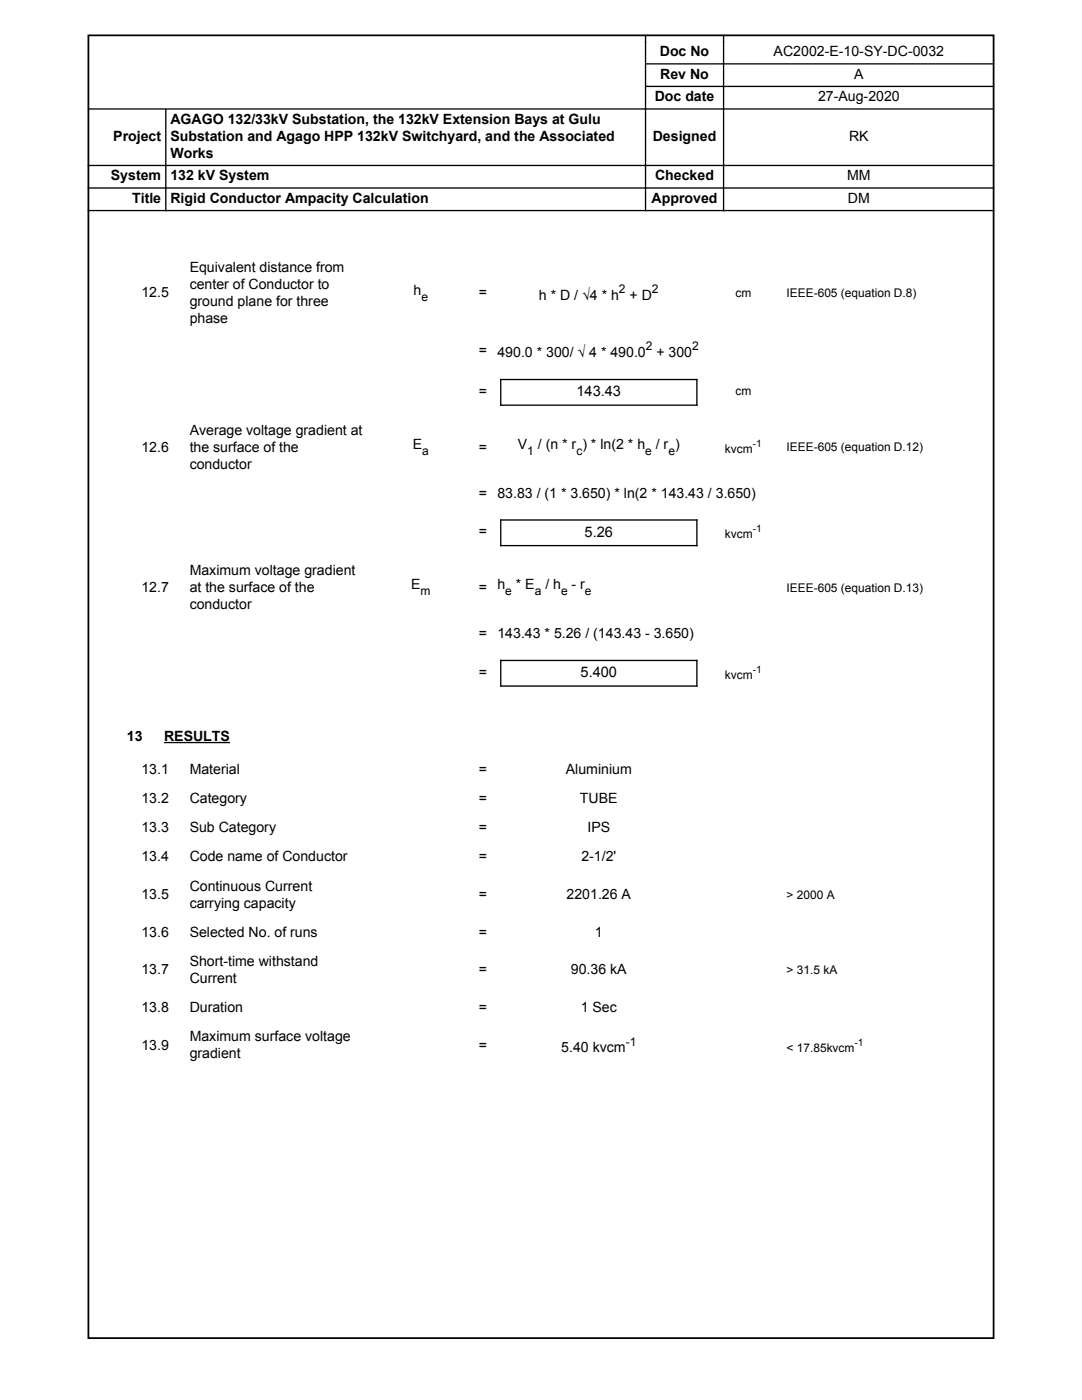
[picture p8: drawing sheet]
<svg xmlns="http://www.w3.org/2000/svg" width="216mm" height="279mm" viewBox="0 0 216 279" stroke-linecap="round" stroke-linejoin="round" font-family="sans-serif">
<defs><g id="words">
<g font-size="2.9">
<text x="115" y="79.1">143.43</text>
<text x="116.7" y="107.1">5.26</text>
<text x="115.8" y="135.1">5.400</text>
</g>
<g font-size="2.8">
<text x="131.7" y="11.2">Doc No</text>
<text x="154.4" y="11.2">AC2002-E-10-SY-DC-0032</text>
<text x="131.7" y="15.7">Rev No</text>
<text x="170.4" y="15.7">A</text>
<text x="130.6" y="20.2">Doc date</text>
<text x="163.2" y="20.2">27-Aug-2020</text>
<text x="22.6" y="28.1">Project</text>
<text x="34" y="24.7">AGAGO 132/33kV Substation, the 132kV Extension Bays at Gulu</text>
<text x="34" y="28.1">Substation and Agago HPP 132kV Switchyard, and the Associated</text>
<text x="130.2" y="28.1">Designed</text>
<text x="169.4" y="28.1">RK</text>
<text x="34" y="31.5">Works</text>
<text x="22.1" y="36">System</text>
<text x="26.4" y="40.5">Title</text>
<text x="34" y="36">132 kV System</text>
<text x="34" y="40.5">Rigid Conductor Ampacity Calculation</text>
<text x="130" y="40.5">Approved</text>
<text x="130.7" y="36">Checked</text>
<text x="169" y="36">MM</text>
<text x="169.2" y="40.5">DM</text>
<text x="28.2" y="59.3">12.5</text>
<text x="37.8" y="54.3">Equivalent distance from</text>
<text x="37.8" y="57.7">center of Conductor to</text>
<text x="82.5" y="58.8">h</text>
<text x="95.5" y="59.3">=</text>
<text x="107.5" y="59.9">h * D / √4 * h</text>
<text x="125.6" y="59.9">+ D</text>
<text x="37.8" y="61">ground plane for three</text>
<text x="37.8" y="64.4">phase</text>
<text x="95.5" y="70.8">=</text>
<text x="99.3" y="71.3">490.0 * 300/ √ 4 * 490.0</text>
<text x="131" y="71.3">+ 300</text>
<text x="95.5" y="79">=</text>
<text x="37.8" y="86.8">Average voltage gradient at</text>
<text x="82.4" y="89.6">E</text>
<text x="103.3" y="89.6">V</text>
<text x="107.3" y="89.6">/ (n * r ) * ln(2 * h</text>
<text x="130.9" y="89.6">/ r )</text>
<text x="28.2" y="90.1">12.6</text>
<text x="37.8" y="90.1">the surface of the</text>
<text x="37.8" y="93.5">conductor</text>
<text x="95.5" y="90.1">=</text>
<text x="95.5" y="99.3">=</text>
<text x="99.3" y="99.3">83.83 / (1 * 3.650) * ln(2 * 143.43 / 3.650)</text>
<text x="95.5" y="107.1">=</text>
<text x="28.2" y="118.2">12.7</text>
<text x="37.8" y="114.8">Maximum voltage gradient</text>
<text x="37.8" y="118.2">at the surface of the</text>
<text x="82" y="117.6">E</text>
<text x="95.5" y="118.2">=</text>
<text x="99.3" y="117.6">h</text>
<text x="102.9" y="117.6">* E</text>
<text x="108.8" y="117.6">/ h</text>
<text x="114.1" y="117.6">- r</text>
<text x="37.8" y="121.6">conductor</text>
<text x="95.5" y="127.4">=</text>
<text x="99.3" y="127.4">143.43 * 5.26 / (143.43 - 3.650)</text>
<text x="95.5" y="135.1">=</text>
<text x="25.3" y="147.8">13</text>
<text x="32.7" y="147.8">RESULTS</text>
<text x="28.2" y="154.5">13.1</text>
<text x="37.8" y="154.5">Material</text>
<text x="95.5" y="154.5">=</text>
<text x="112.9" y="154.5">Aluminium</text>
<text x="28.2" y="160.3">13.2</text>
<text x="37.8" y="160.3">Category</text>
<text x="95.5" y="160.3">=</text>
<text x="115.7" y="160.3">TUBE</text>
<text x="28.2" y="166.1">13.3</text>
<text x="37.8" y="166.1">Sub Category</text>
<text x="95.5" y="166.1">=</text>
<text x="117.2" y="166.1">IPS</text>
<text x="28.2" y="171.9">13.4</text>
<text x="37.8" y="171.9">Code name of Conductor</text>
<text x="95.5" y="171.9">=</text>
<text x="116" y="171.9">2-1/2'</text>
<text x="28.2" y="179.4">13.5</text>
<text x="37.8" y="177.8">Continuous Current</text>
<text x="95.5" y="179.4">=</text>
<text x="113.1" y="179.4">2201.26 A</text>
<text x="37.8" y="181.1">carrying capacity</text>
<text x="28.2" y="187">13.6</text>
<text x="37.8" y="187">Selected No. of runs</text>
<text x="95.5" y="187">=</text>
<text x="118.7" y="187">1</text>
<text x="28.2" y="194.5">13.7</text>
<text x="37.8" y="192.8">Short-time withstand</text>
<text x="37.8" y="196.2">Current</text>
<text x="95.5" y="194.5">=</text>
<text x="113.9" y="194.5">90.36 kA</text>
<text x="28.2" y="202">13.8</text>
<text x="37.8" y="202">Duration</text>
<text x="95.5" y="202">=</text>
<text x="115.9" y="202">1 Sec</text>
<text x="28.2" y="209.5">13.9</text>
<text x="37.8" y="207.8">Maximum surface voltage</text>
<text x="95.5" y="209.5">=</text>
<text x="37.8" y="211.2">gradient</text>
<text x="112" y="210">5.40 kvcm</text>
</g>
<g font-size="2.4">
<text x="84.1" y="60">e</text>
<text x="123.5" y="58.5">2</text>
<text x="130.1" y="58.5">2</text>
<text x="146.7" y="59.2">cm</text>
<text x="157" y="59.2">IEEE-605 (equation D.8)</text>
<text x="128.9" y="69.9">2</text>
<text x="138.1" y="69.9">2</text>
<text x="146.7" y="78.9">cm</text>
<text x="84.2" y="90.8">a</text>
<text x="105.2" y="90.8">1</text>
<text x="115" y="90.8">c</text>
<text x="128.7" y="90.8">e</text>
<text x="133.4" y="90.8">e</text>
<text x="144.7" y="90.5">kvcm</text>
<text x="157" y="90">IEEE-605 (equation D.12)</text>
<text x="144.7" y="107.4">kvcm</text>
<text x="83.9" y="118.8">m</text>
<text x="100.8" y="118.8">e</text>
<text x="106.7" y="118.8">a</text>
<text x="112" y="118.8">e</text>
<text x="116.7" y="118.8">e</text>
<text x="157" y="118.1">IEEE-605 (equation D.13)</text>
<text x="144.7" y="135.4">kvcm</text>
<text x="157" y="179.3">&gt; 2000 A</text>
<text x="157" y="194.4">&gt; 31.5 kA</text>
<text x="124.8" y="208.7">-1</text>
<text x="157" y="209.9">&lt; 17.85kvcm</text>
</g>
<g font-size="2">
<text x="150.2" y="89.3">-1</text>
<text x="150.2" y="106.2">-1</text>
<text x="150.2" y="134.3">-1</text>
<text x="170.5" y="208.7">-1</text>
</g>
</g></defs>
<g fill="none" stroke="#000" stroke-width=".26">
<path d="M128.8 7.1v14.6h-111.2M128.9 12.7h15.4M128.9 17.2h15.4M144.4 7.1v5.6h53.9M144.4 12.9v4.3h53.9M144.4 17.4v4.3h53.9M17.6 33h15.4M17.6 37.5h15.4M33.1 21.9v11.1h95.7v-11.1M33.1 33.2v4.3h95.7v-4.3M33.1 37.7v4.3h95.7v-4.3M128.9 21.7h15.4"/>
<path d="M128.9 33h15.4M128.9 37.5h15.4M144.4 21.9v11.1h53.9M144.4 33.2v4.3h53.9M144.4 37.7v4.3h53.9M17.6 42h15.4M128.9 42h15.4M99.9 75.7h39.2v5.2h-39.2zM99.9 103.8h39.2v5.1h-39.2zM99.9 131.8h39.2v5.1h-39.2zM32.7 148.2h13.2"/>
</g>
<path d="M17.6 7.1h180.7v260h-180.7z" fill="none" stroke="#000" stroke-width=".35"/>
<use href="#words"/>
</svg>
